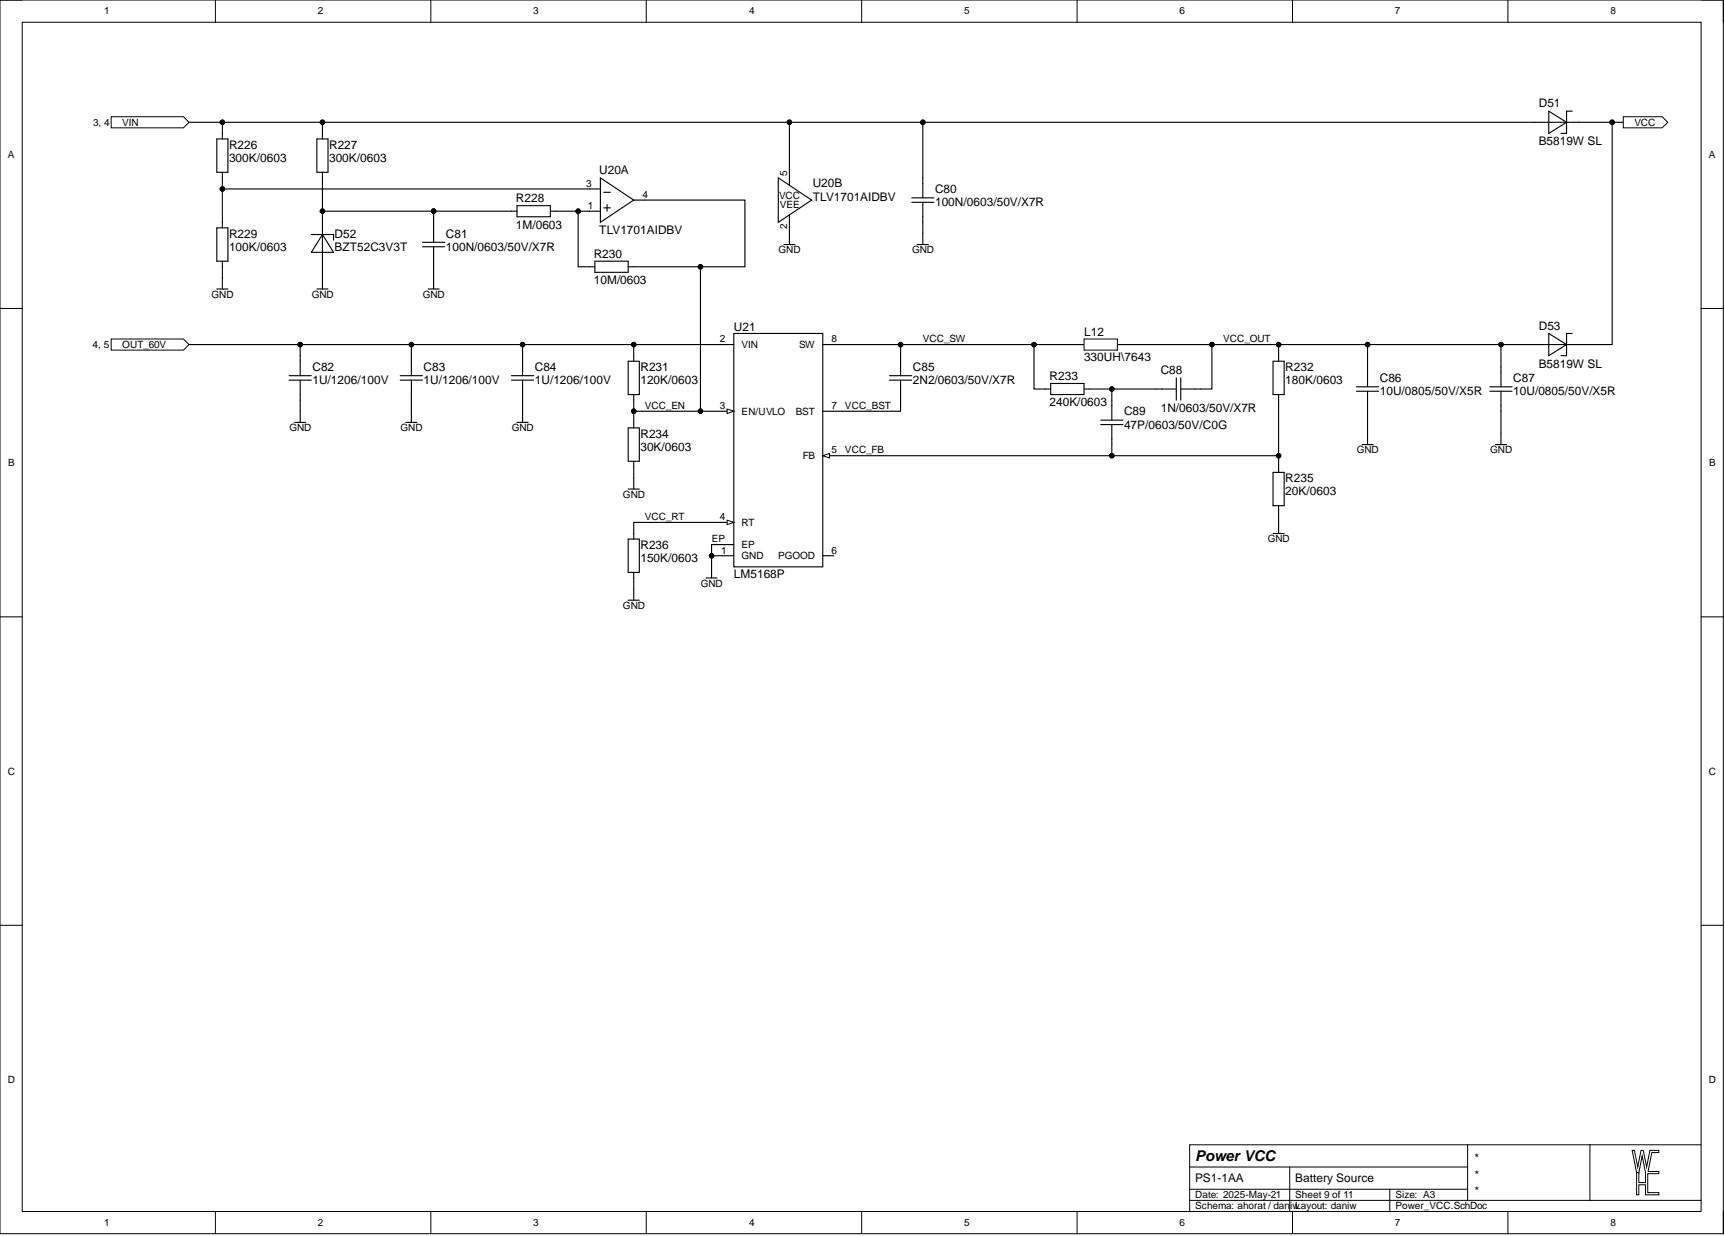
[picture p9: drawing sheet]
<svg xmlns="http://www.w3.org/2000/svg" width="393mm" height="282mm" viewBox="0 0 393 282" stroke-linecap="round" stroke-linejoin="round" font-family="sans-serif">
<defs><g id="words">
<text font-size="3.4" x="272.5" y="264.9">Power VCC</text>
<g font-size="2.7">
<text x="350.9" y="24.5">D51</text>
<text x="52.2" y="33.9">R226</text>
<text x="75" y="33.9">R227</text>
<text x="350.9" y="33.1">B5819W SL</text>
<text x="52.2" y="36.9">300K/0603</text>
<text x="75" y="36.9">300K/0603</text>
<text x="136.7" y="39.7">U20A</text>
<text x="117.6" y="46.1">R228</text>
<text x="185.3" y="42.8">U20B</text>
<text x="185.3" y="45.8">TLV1701AIDBV</text>
<text x="213.2" y="44">C80</text>
<text x="213.2" y="47.1">100N/0603/50V/X7R</text>
<text x="117.6" y="52.1">1M/0603</text>
<text x="136.7" y="53.4">TLV1701AIDBV</text>
<text x="52.2" y="54.2">R229</text>
<text x="52.2" y="57.2">100K/0603</text>
<text x="76.3" y="54.2">D52</text>
<text x="76.3" y="57.2">BZT52C3V3T</text>
<text x="101.7" y="54.2">C81</text>
<text x="101.7" y="57.2">100N/0603/50V/X7R</text>
<text x="135.4" y="58.7">R230</text>
<text x="135.4" y="64.8">10M/0603</text>
<text x="167.3" y="75.5">U21</text>
<text x="247.2" y="76.7">L12</text>
<text x="350.9" y="75.2">D53</text>
<text x="247.2" y="82.3">330UH\7643</text>
<text x="350.9" y="83.8">B5819W SL</text>
<text x="71.2" y="84.6">C82</text>
<text x="71.2" y="87.6">1U/1206/100V</text>
<text x="96.6" y="84.6">C83</text>
<text x="96.6" y="87.6">1U/1206/100V</text>
<text x="121.9" y="84.6">C84</text>
<text x="121.9" y="87.6">1U/1206/100V</text>
<text x="146" y="84.6">R231</text>
<text x="146" y="87.6">120K/0603</text>
<text x="208.1" y="84.6">C85</text>
<text x="208.1" y="87.6">2N2/0603/50V/X7R</text>
<text x="239.3" y="86.6">R233</text>
<text x="264.7" y="85.3">C88</text>
<text x="293.1" y="84.6">R232</text>
<text x="293.1" y="87.6">180K/0603</text>
<text x="314.6" y="87.1">C86</text>
<text x="345.1" y="87.1">C87</text>
<text x="239.3" y="92.7">240K/0603</text>
<text x="256.3" y="94.7">C89</text>
<text x="264.7" y="94">1N/0603/50V/X7R</text>
<text x="314.6" y="90.2">10U/0805/50V/X5R</text>
<text x="345.1" y="90.2">10U/0805/50V/X5R</text>
<text x="146" y="99.8">R234</text>
<text x="256.3" y="97.8">47P/0603/50V/C0G</text>
<text x="146" y="102.8">30K/0603</text>
<text x="293.1" y="109.9">R235</text>
<text x="293.1" y="113">20K/0603</text>
<text x="146" y="125.1">R236</text>
<text x="146" y="128.2">150K/0603</text>
<text x="167.3" y="131.7">LM5168P</text>
<text x="272.5" y="269.6">PS1-1AA</text>
<text x="295.4" y="269.6">Battery Source</text>
<text x="335.9" y="265">*</text>
<text x="335.9" y="268.8">*</text>
<text x="335.9" y="272.6">*</text>
</g>
<g font-size="2.3">
<text x="23.7" y="3.3">1</text>
<text x="72.5" y="3.3">2</text>
<text x="121.6" y="3.3">3</text>
<text x="170.8" y="3.3">4</text>
<text x="219.9" y="3.3">5</text>
<text x="269" y="3.3">6</text>
<text x="318.1" y="3.3">7</text>
<text x="367.3" y="3.3">8</text>
<text x="21.2" y="28.6">3, 4</text>
<text x="27.9" y="28.6">VIN</text>
<text x="372.7" y="28.6">VCC</text>
<text x="1.8" y="36">A</text>
<text x="389.7" y="36">A</text>
<text x="179.5" y="40.2" transform="rotate(-90 179.5 40.2)">5</text>
<text x="133.7" y="42.6">3</text>
<text x="134" y="47.7">1</text>
<text x="146.5" y="45.1">4</text>
<text x="177.6" y="45.3">VCC</text>
<text x="177.8" y="47.5">VEE</text>
<text x="179.5" y="52.1" transform="rotate(-90 179.5 52.1)">2</text>
<text x="177.6" y="57.8">GND</text>
<text x="208" y="57.8">GND</text>
<text x="48.3" y="67.9">GND</text>
<text x="71.1" y="67.9">GND</text>
<text x="96.4" y="67.9">GND</text>
<text x="21.1" y="79.3">4, 5</text>
<text x="27.9" y="79.3">OUT_60V</text>
<text x="164.1" y="78.1">2</text>
<text x="169.1" y="79.3">VIN</text>
<text x="182.2" y="79.3">SW</text>
<text x="189.6" y="78.1">8</text>
<text x="210.4" y="78.1">VCC_SW</text>
<text x="278.9" y="78.1">VCC_OUT</text>
<text x="147" y="93.3">VCC_EN</text>
<text x="164.1" y="93.3">3</text>
<text x="169.1" y="94.5">EN/UVLO</text>
<text x="181.4" y="94.5">BST</text>
<text x="189.6" y="93.3">7</text>
<text x="192.7" y="93.3">VCC_BST</text>
<text x="66" y="98.3">GND</text>
<text x="91.4" y="98.3">GND</text>
<text x="116.7" y="98.3">GND</text>
<text x="1.9" y="106.3">B</text>
<text x="183" y="104.7">FB</text>
<text x="189.6" y="103.4">5</text>
<text x="192.7" y="103.4">VCC_FB</text>
<text x="309.4" y="103.4">GND</text>
<text x="339.8" y="103.4">GND</text>
<text x="389.8" y="106.3">B</text>
<text x="142.1" y="113.6">GND</text>
<text x="147" y="118.6">VCC_RT</text>
<text x="164.1" y="118.6">4</text>
<text x="169.1" y="119.9">RT</text>
<text x="162.3" y="123.7">EP</text>
<text x="169.1" y="125">EP</text>
<text x="289.1" y="123.7">GND</text>
<text x="164.5" y="126.2">1</text>
<text x="169.1" y="127.5">GND</text>
<text x="177.5" y="127.5">PGOOD</text>
<text x="189.6" y="126.2">6</text>
<text x="159.8" y="133.8">GND</text>
<text x="142.1" y="138.9">GND</text>
<text x="1.8" y="176.7">C</text>
<text x="389.7" y="176.7">C</text>
<text x="1.8" y="247">D</text>
<text x="389.7" y="247">D</text>
<text x="272.5" y="273.2">Date: 2025-May-21</text>
<text x="272.5" y="275.8">Schema: ahorat / daniwLayout: daniw</text>
<text x="295.4" y="273.2">Sheet 9 of 11</text>
<text x="318.2" y="275.8">Power_VCC.SchDoc</text>
<text x="318.2" y="273.2">Size: A3</text>
<text x="23.7" y="279.6">1</text>
<text x="72.5" y="279.6">2</text>
<text x="121.6" y="279.6">3</text>
<text x="170.8" y="279.6">4</text>
<text x="219.9" y="279.6">5</text>
<text x="269" y="279.6">6</text>
<text x="318.1" y="279.6">7</text>
<text x="367.3" y="279.6">8</text>
</g>
</g></defs>
<g fill="none" stroke="#000" stroke-width=".23">
<path d="M0 0h393v281.3h-393zM0 0h5.1M5.1 5.1h382.8v271.2h-382.8zM49.1 0v5.1M98.2 0v5.1M147.4 0v5.1M196.5 0v5.1M245.6 0v5.1M294.7 0v5.1M343.8 0v5.1M387.9 0h5.1v5.1M0 70.3h5.1"/>
<path d="M387.9 70.3h5.1M0 140.7h5.1M387.9 140.7h5.1M0 211h5.1M387.9 211h5.1M49.1 276.3v5M98.2 276.3v5M147.4 276.3v5M196.5 276.3v5M245.6 276.3v5M271.3 266.1h63.4M271.3 273.7h116.6"/>
<path d="M271.3 271.2h63.4M294.1 266.1v10.2M294.7 276.3v5M316.9 271.2v5.1M334.7 261.1v12.6M343.8 276.3v5M362.5 261.1v12.6M387.9 261.1h-116.6v15.2M393 276.3v5"/>
</g>
<path d="M372.2 262.3h.5l.7 3.8 .8-3.8h.5l.8 3.8 .7-3.8h2.1v.5h-1.6l-.9 4.4h2.5v.5h-2.6v4.3h2.6v.5h-3.1v-2.3h-1.5v2.3h-.5v-5.1h.5v2.3h1.5v-2.3l-.7-3.8-.8 3.8h-.5z" fill-rule="evenodd" fill="#fff"/>
<path d="M372.2 262.3h.5l.7 3.8 .8-3.8h.5l.8 3.8 .7-3.8h2.1v.5h-1.6l-.9 4.4h2.5v.5h-2.6v4.3h2.6v.5h-3.1v-2.3h-1.5v2.3h-.5v-5.1h.5v2.3h1.5v-2.3l-.7-3.8-.8 3.8h-.5z" fill="none" stroke="#000" stroke-width=".23"/>
<path d="M25.4 26.6h16.4l1.3 1.3-1.3 1.3h-16.4z" fill-rule="evenodd" fill="#fff"/>
<path d="M25.4 26.6h16.4l1.3 1.3-1.3 1.3h-16.4z" fill="none" stroke="#000" stroke-width=".23"/>
<path d="M25.4 77.3h16.4l1.3 1.3-1.3 1.2h-16.4z" fill-rule="evenodd" fill="#fff"/>
<path d="M25.4 77.3h16.4l1.3 1.3-1.3 1.2h-16.4z" fill="none" stroke="#000" stroke-width=".23"/>
<path d="M370.1 26.6h8.9l1.3 1.3-1.3 1.3h-8.9z" fill-rule="evenodd" fill="#fff"/>
<path d="M370.1 26.6h8.9l1.3 1.3-1.3 1.3h-8.9z" fill="none" stroke="#000" stroke-width=".23"/>
<path d="M349.9 27.9h10.1M353.2 25.4l4 2.5-4 2.5zM358.5 25.4h-1.3v5h-1.2M349.9 78.6h10.1M353.2 76l4 2.6-4 2.5zM358.5 76h-1.3v5.1h-1.2" fill="none" stroke="#000" stroke-width=".25"/>
<path d="M167.3 76h20.3v53.3h-20.3z" fill-rule="evenodd" fill="#fff"/>
<path d="M167.3 76h20.3v53.3h-20.3zM164.8 93.8h2.5" fill="none" stroke="#000" stroke-width=".25"/>
<path d="M165.8 93.3l1.5 .5-1.5 .5z" fill="#fff"/>
<path d="M165.8 93.3l1.5 .5-1.5 .5z" fill="none" stroke="#000" stroke-width=".23"/>
<path d="M164.8 78.6h2.5M187.6 78.6h2.5M187.6 103.9h2.5M164.8 126.7h2.5" fill="none" stroke="#000" stroke-width=".25"/>
<path d="M187.6 103.9l1.5-.5v1z" fill="#fff"/>
<path d="M187.6 103.9l1.5-.5v1z" fill="none" stroke="#000" stroke-width=".23"/>
<path d="M164.8 119.1h2.5" fill="none" stroke="#000" stroke-width=".25"/>
<path d="M165.8 118.6l1.5 .5-1.5 .5z" fill="#fff"/>
<path d="M165.8 118.6l1.5 .5-1.5 .5z" fill="none" stroke="#000" stroke-width=".23"/>
<path d="M245.9 78.6h1.3M254.8 78.6h1.3M143.2 97.6h2.6v7.6h-2.6zM144.5 96.3v1.3M187.6 93.8h2.5M144.5 105.2v1.3M161 131.8h2.5M162.3 129.3v2.5M164.8 124.2h2.5M187.6 126.7h2.5" fill="none" stroke="#000" stroke-width=".25"/>
<path d="M247.2 77.3h7.6v2.5h-7.6z" fill-rule="evenodd" fill="#fff"/>
<path d="M247.2 77.3h7.6v2.5h-7.6z" fill="none" stroke="#000" stroke-width=".23"/>
<g fill="none" stroke="#000" stroke-width=".25">
<path d="M49.4 31.7h2.6v7.6h-2.6zM50.7 30.4v1.3M50.7 39.3v1.3M49.4 52h2.6v7.6h-2.6zM50.7 50.7v1.3M50.7 59.6v1.2M71 53.5h5.1v1.3M73.5 50.7v10.1M73.5 53.5l2.6 4h-5.1zM96.3 55.3h5.1M96.3 56.3h5.1M98.9 50.7v4.6"/>
<path d="M98.9 56.3v4.5M49.4 65.9h2.6M50.7 63.4v2.5M72.3 65.9h2.5M73.5 63.4v2.5M97.6 65.9h2.5M98.9 63.4v2.5M65.9 85.7h5.1M65.9 86.7h5.1M67.2 96.3h2.5M68.5 81.1v4.6M68.5 86.7v4.6"/>
<path d="M68.5 93.8v2.5M91.3 85.7h5M91.3 86.7h5M92.5 96.3h2.6M93.8 81.1v4.6M93.8 86.7v4.6M93.8 93.8v2.5M116.6 85.7h5.1M116.6 86.7h5.1M117.9 96.3h2.5M119.2 81.1v4.6M119.2 86.7v4.6"/>
<path d="M119.2 93.8v2.5M143.2 82.4h2.6v7.6h-2.6zM144.5 81.1v1.3M144.5 90v1.3M202.8 85.7h5.1M202.8 86.7h5.1M205.4 81.1v4.6M205.4 86.7v4.6M238.3 88.7h1.3M239.6 87.4h7.6v2.6h-7.6zM247.2 88.7h1.3M251 95.8h5.1"/>
<path d="M251 96.8h5.1M253.5 91.3v4.5M253.5 96.8v4.6M263.7 88.7h4.5M268.2 86.2v5.1M269.2 88.7h4.6M269.2 86.2v5.1M290.3 82.4h2.5v7.6h-2.5zM291.6 81.1v1.3M291.6 90v1.3M309.3 88.2h5.1M309.3 89.2h5.1"/>
<path d="M311.8 83.6v4.6M311.8 89.2v4.6M311.8 98.9v2.5M143.2 111.5h2.6M144.5 109v2.5M290.3 107.7h2.5v7.6h-2.5zM291.6 106.5v1.2M291.6 115.3v1.3M291.6 119.1v2.6M310.6 101.4h2.5M143.2 136.9h2.6M143.2 122.9h2.6v7.6h-2.6z"/>
<path d="M144.5 121.7v1.2M144.5 130.5v1.3M144.5 134.3v2.6M290.3 121.7h2.5"/>
</g>
<path d="M136.9 40.6l7.6 5-7.6 5.1z" fill="#fff"/>
<g fill="none" stroke="#000" stroke-width=".25">
<path d="M72.3 31.7h2.5v7.6h-2.5zM73.5 30.4v1.3M73.5 39.3v1.3M116.6 48.2h1.3M117.9 46.9h7.6v2.5h-7.6zM125.5 48.2h1.3M134.4 43.1h2.5M134.4 48.2h2.5M135.6 59.6h7.6v2.5h-7.6zM136.9 40.6l7.6 5-7.6 5.1zM137.7 43.9h1.5M137.7 47.4h1.5"/>
<path d="M138.4 46.6v1.6M144.5 45.6h2.5M134.4 60.8h1.2M143.2 60.8h1.3"/>
</g>
<path d="M177.5 40.6l7.6 5-7.6 5.1z" fill="#fff"/>
<g fill="none" stroke="#000" stroke-width=".25">
<path d="M43.1 27.9h306.8M50.7 27.9v2.5M73.5 27.9v2.5M180 27.9v14.4M210.4 27.9v17.2M360 27.9h10.1M367.6 27.9v50.7h-7.6M50.7 40.6v10.1M50.7 43.1h83.7M73.5 40.6v10.1M73.5 48.2h43.1M98.9 48.2v2.5"/>
<path d="M126.8 48.2h5M134.4 48.2h-2.6v12.6h2.6M147 45.6h22.9v15.2h-25.4M177.5 40.6l7.6 5-7.6 5.1zM178.7 55.8h2.6M180 49v6.8M207.9 45.1h5.1M207.9 46.1h5.1M209.2 55.8h2.5M210.4 46.1v9.7M43.1 78.6h121.7M50.7 60.8v2.6"/>
<path d="M68.5 78.6v2.5M73.5 60.8v2.6M93.8 78.6v2.5M98.9 60.8v2.6M119.2 78.6v2.5M144.5 78.6v2.5M159.7 60.8v33M190.1 78.6h55.8M205.4 78.6v2.5M235.8 78.6v10.1h2.5M256.1 78.6h93.8M276.3 78.6v10.1h-2.5"/>
<path d="M291.6 78.6v2.5M311.8 78.6v5M342.3 78.6v9.6M68.5 91.3v2.5M93.8 91.3v2.5M119.2 91.3v2.5M144.5 93.8h20.3M144.5 91.3v5M205.4 91.3v2.5h-15.3M248.5 88.7h15.2M253.5 88.7v2.6M291.6 91.3v15.2"/>
<path d="M311.8 93.8v5.1M339.7 88.2h5.1M339.7 89.2h5.1M342.3 89.2v12.2M144.5 106.5v2.5M164.8 119.1h-20.3v2.6M190.1 103.9h101.5M253.5 101.4v2.5M291.6 116.6v2.5M341 101.4h2.5M144.5 131.8v2.5M164.8 126.7h-2.5v2.6"/>
<path d="M164.8 124.2h-2.5v2.5"/>
</g>
<g fill="#000">
<circle cx="50.7" cy="27.9" r=".51"/>
<circle cx="73.5" cy="27.9" r=".51"/>
<circle cx="180" cy="27.9" r=".51"/>
<circle cx="210.4" cy="27.9" r=".51"/>
<circle cx="367.6" cy="27.9" r=".51"/>
<circle cx="50.7" cy="43.1" r=".51"/>
<circle cx="73.5" cy="48.2" r=".51"/>
<circle cx="98.9" cy="48.2" r=".51"/>
<circle cx="131.8" cy="48.2" r=".51"/>
<circle cx="68.5" cy="78.6" r=".51"/>
<circle cx="93.8" cy="78.6" r=".51"/>
<circle cx="119.2" cy="78.6" r=".51"/>
<circle cx="144.5" cy="78.6" r=".51"/>
<circle cx="159.7" cy="60.8" r=".51"/>
<circle cx="205.4" cy="78.6" r=".51"/>
<circle cx="235.8" cy="78.6" r=".51"/>
<circle cx="276.3" cy="78.6" r=".51"/>
<circle cx="291.6" cy="78.6" r=".51"/>
<circle cx="311.8" cy="78.6" r=".51"/>
<circle cx="342.3" cy="78.6" r=".51"/>
<circle cx="144.5" cy="93.8" r=".51"/>
<circle cx="159.7" cy="93.8" r=".51"/>
<circle cx="253.5" cy="88.7" r=".51"/>
<circle cx="253.5" cy="103.9" r=".51"/>
<circle cx="291.6" cy="103.9" r=".51"/>
<circle cx="162.3" cy="126.7" r=".51"/>
</g>
<g fill="none" stroke="#000" stroke-width=".23">
<circle cx="50.7" cy="27.9" r=".51"/>
<circle cx="73.5" cy="27.9" r=".51"/>
<circle cx="180" cy="27.9" r=".51"/>
<circle cx="210.4" cy="27.9" r=".51"/>
<circle cx="367.6" cy="27.9" r=".51"/>
<circle cx="50.7" cy="43.1" r=".51"/>
<circle cx="73.5" cy="48.2" r=".51"/>
<circle cx="98.9" cy="48.2" r=".51"/>
<circle cx="131.8" cy="48.2" r=".51"/>
<circle cx="68.5" cy="78.6" r=".51"/>
<circle cx="93.8" cy="78.6" r=".51"/>
<circle cx="119.2" cy="78.6" r=".51"/>
<circle cx="144.5" cy="78.6" r=".51"/>
<circle cx="159.7" cy="60.8" r=".51"/>
<circle cx="205.4" cy="78.6" r=".51"/>
<circle cx="235.8" cy="78.6" r=".51"/>
<circle cx="276.3" cy="78.6" r=".51"/>
<circle cx="291.6" cy="78.6" r=".51"/>
<circle cx="311.8" cy="78.6" r=".51"/>
<circle cx="342.3" cy="78.6" r=".51"/>
<circle cx="144.5" cy="93.8" r=".51"/>
<circle cx="159.7" cy="93.8" r=".51"/>
<circle cx="253.5" cy="88.7" r=".51"/>
<circle cx="253.5" cy="103.9" r=".51"/>
<circle cx="291.6" cy="103.9" r=".51"/>
<circle cx="162.3" cy="126.7" r=".51"/>
</g>
<use href="#words"/>
</svg>
